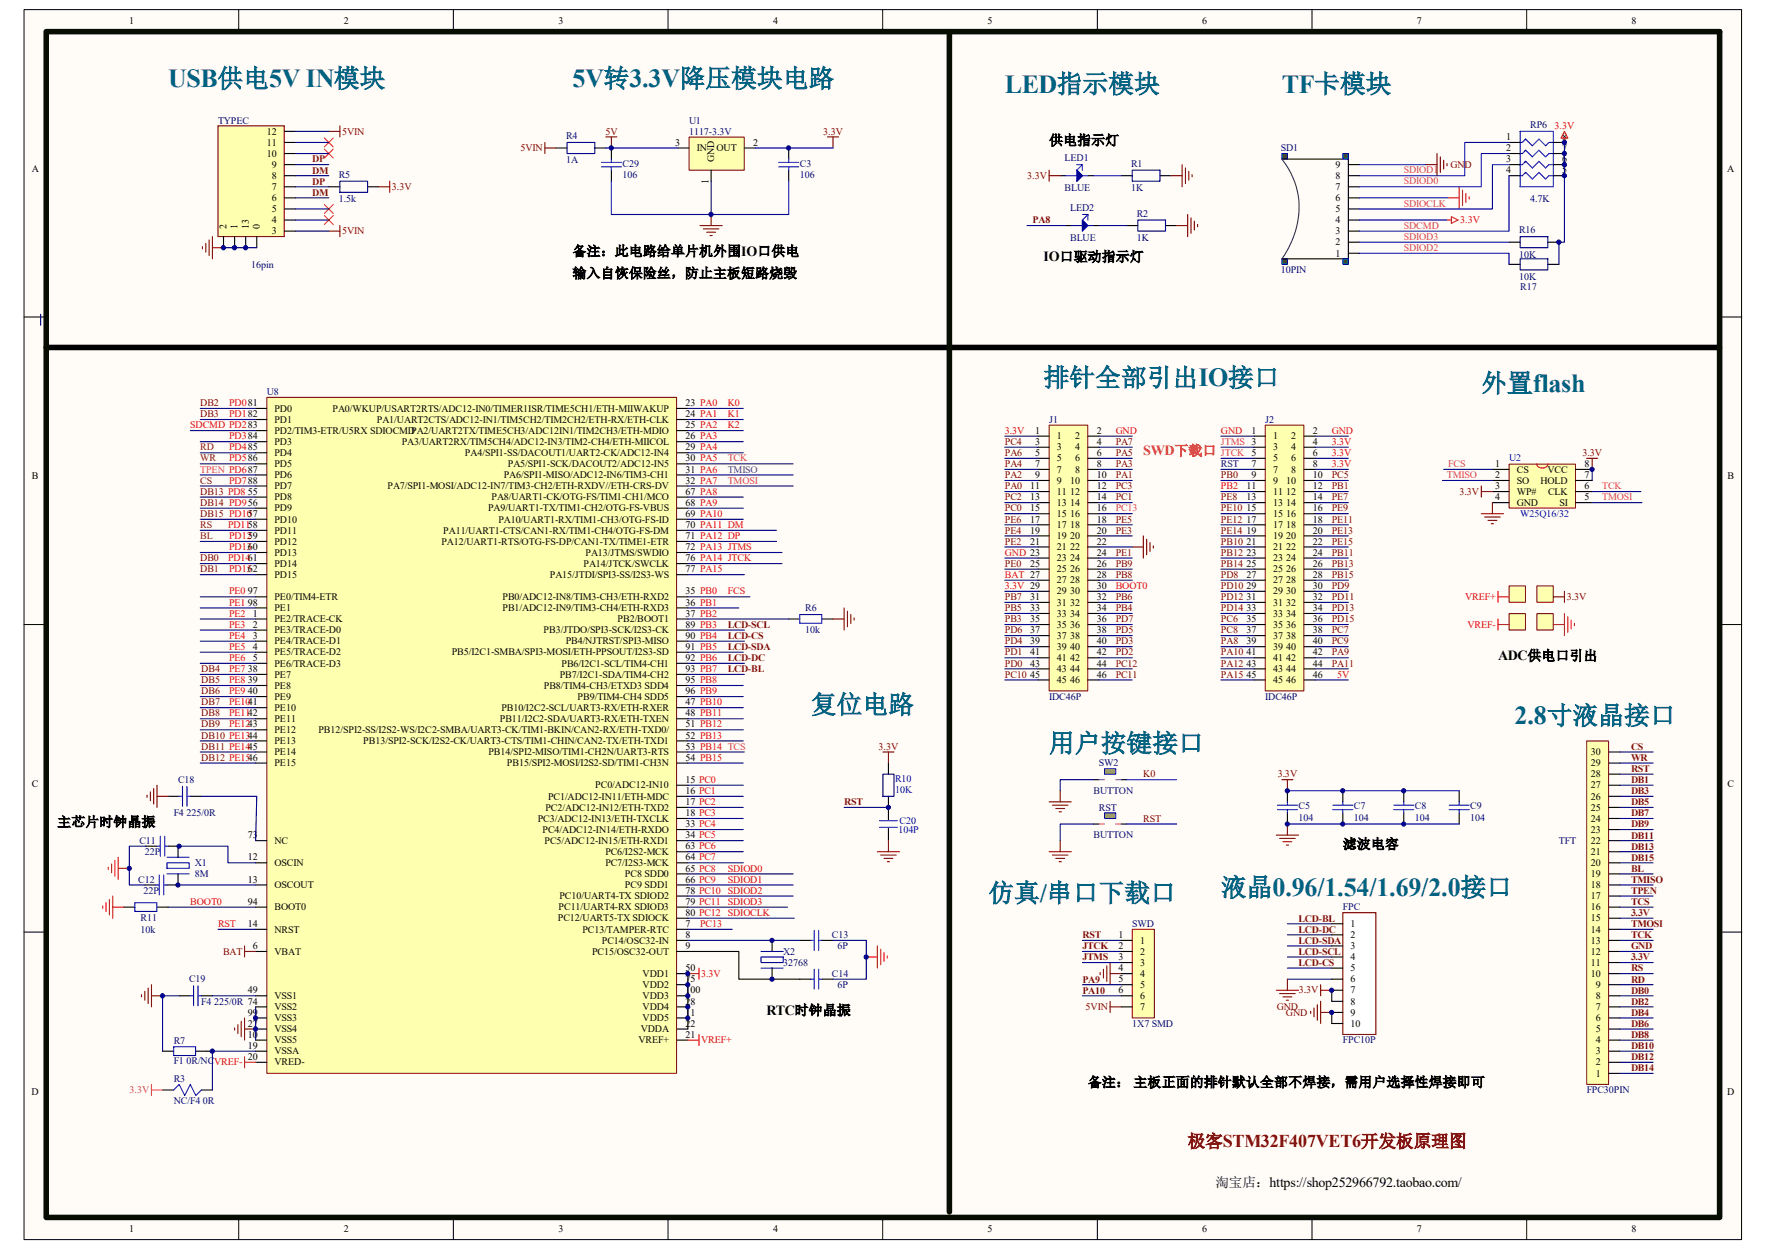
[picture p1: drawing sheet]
<svg xmlns="http://www.w3.org/2000/svg" width="420mm" height="297mm" viewBox="0 0 420 297" stroke-linecap="round" stroke-linejoin="round" font-family="sans-serif">
<defs><g id="words">
<g font-size="6.2" fill="#006281">
<text x="40" y="20.7">USB供电5V IN模块</text>
<text x="136.2" y="20.7">5V转3.3V降压模块电路</text>
<text x="239" y="22">LED指示模块</text>
<text x="304.8" y="22">TF卡模块</text>
<text x="360.2" y="172.2">2.8寸液晶接口</text>
</g>
<g font-size="6.1" fill="#006281">
<text x="248.2" y="91.9">排针全部引出IO接口</text>
<text x="352.3" y="93.2">外置flash</text>
<text x="192.8" y="169.6">复位电路</text>
<text x="249.5" y="178.8">用户按键接口</text>
<text x="235" y="214.4">仿真/串口下载口</text>
<text x="290.4" y="213.1">液晶0.96/1.54/1.69/2.0接口</text>
</g>
<text font-size="4.2" fill="#800000" x="282.4" y="272.8">极客STM32F407VET6开发板原理图</text>
<g font-size="3.3">
<text x="249.5" y="34.5">供电指示灯</text>
<text x="136.2" y="60.8">备注：此电路给单片机外围IO口供电</text>
<text x="248.2" y="62.1">IO口驱动指示灯</text>
<text x="136.2" y="66.1">输入自恢保险丝，防止主板短路烧毁</text>
<text x="356.3" y="157">ADC供电口引出</text>
<text x="13.6" y="196.6">主芯片时钟晶振</text>
<text x="319.4" y="201.8">滤波电容</text>
<text x="182.3" y="241.3">RTC时钟晶振</text>
<text x="258.7" y="258.4">备注： 主板正面的排针默认全部不焊接，需用户选择性焊接即可</text>
</g>
<text font-size="3.3" fill="#de4f16" x="271.9" y="108.2">SWD下载口</text>
<text font-size="3.2" x="289.1" y="282.2">淘宝店：https://shop252966792.taobao.com/</text>
<g font-size="2.4">
<text x="30.7" y="5.6">1</text>
<text x="81.7" y="5.6">2</text>
<text x="132.8" y="5.6">3</text>
<text x="183.9" y="5.6">4</text>
<text x="234.9" y="5.6">5</text>
<text x="285.9" y="5.6">6</text>
<text x="337" y="5.6">7</text>
<text x="388" y="5.6">8</text>
<text x="63.5" y="34.6">11</text>
<text x="63.5" y="32">12</text>
<text x="160.6" y="34.6">3</text>
<text x="165.7" y="35.9">IN</text>
<text x="170.4" y="35.9">OUT</text>
<text x="179.2" y="34.6">2</text>
<text x="358.2" y="33.3">1</text>
<text x="358.2" y="35.9">2</text>
<text x="371.6" y="33.3">8</text>
<text x="371.6" y="35.9">7</text>
<text x="7.5" y="40.9">A</text>
<text x="63.5" y="37.3">10</text>
<text x="64.6" y="39.9">9</text>
<text x="169.8" y="38.6" transform="rotate(-90 169.8 38.6)">GND</text>
<text x="317.6" y="39.9">9</text>
<text x="358.2" y="38.6">3</text>
<text x="358.2" y="41.2">4</text>
<text x="371.6" y="38.6">6</text>
<text x="371.6" y="41.2">5</text>
<text x="410.8" y="40.9">A</text>
<text x="64.6" y="47.8">6</text>
<text x="64.6" y="45.2">7</text>
<text x="64.6" y="42.5">8</text>
<text x="168.5" y="43.8" transform="rotate(-90 168.5 43.8)">1</text>
<text x="317.6" y="47.8">6</text>
<text x="317.6" y="45.2">7</text>
<text x="317.6" y="42.5">8</text>
<text x="64.6" y="53.1">4</text>
<text x="64.6" y="50.5">5</text>
<text x="317.6" y="53.1">4</text>
<text x="317.6" y="50.5">5</text>
<text x="53.9" y="54.4" transform="rotate(-90 53.9 54.4)">2</text>
<text x="56.5" y="54.4" transform="rotate(-90 56.5 54.4)">1</text>
<text x="59.2" y="54.4" transform="rotate(-90 59.2 54.4)">13</text>
<text x="61.8" y="54.4" transform="rotate(-90 61.8 54.4)">0</text>
<text x="64.6" y="55.7">3</text>
<text x="317.6" y="58.3">2</text>
<text x="317.6" y="55.7">3</text>
<text x="317.6" y="61">1</text>
<text x="65.3" y="97.9">PD0</text>
<text x="65.3" y="100.5">PD1</text>
<text x="79.1" y="97.9">PA0/WKUP/USART2RTS/ADC12-IN0/TIMER1ISR/TIME5CH1/ETH-MIIWAKUP</text>
<text x="89.6" y="100.5">PA1/UART2CTS/ADC12-IN1/TIM5CH2/TIM2CH2/ETH-RX/ETH-CLK</text>
<text x="163.1" y="96.6">23 PA0</text>
<text x="163.1" y="99.2">24 PA1</text>
<text x="163.1" y="101.8">25 PA2</text>
<text x="65.3" y="103.2">PD2/TIM3-ETR/U5RX SDIOCMDPA2/UART2TX/TIME5CH3/ADC12IN1/TIM2CH3/ETH-MDIO</text>
<text x="65.3" y="105.8">PD3</text>
<text x="95.5" y="105.8">PA3/UART2RX/TIM5CH4/ADC12-IN3/TIM2-CH4/ETH-MIICOL</text>
<text x="163.1" y="104.5">26 PA3</text>
<text x="163.1" y="107.1">29 PA4</text>
<text x="246.2" y="103.2">1</text>
<text x="246.2" y="105.8">3</text>
<text x="251.4" y="104.5">1</text>
<text x="251.4" y="107.1">3</text>
<text x="255.7" y="104.5">2</text>
<text x="255.7" y="107.1">4</text>
<text x="260.9" y="103.2">2</text>
<text x="260.9" y="105.8">4</text>
<text x="297.6" y="103.2">1</text>
<text x="302.8" y="104.5">1</text>
<text x="302.8" y="107.1">3</text>
<text x="307.1" y="104.5">2</text>
<text x="307.1" y="107.1">4</text>
<text x="312.3" y="103.2">2</text>
<text x="312.3" y="105.8">4</text>
<text x="65.3" y="108.4">PD4</text>
<text x="65.3" y="111">PD5</text>
<text x="65.3" y="113.7">PD6</text>
<text x="110.6" y="108.4">PA4/SPI1-SS/DACOUT1/UART2-CK/ADC12-IN4</text>
<text x="119.8" y="113.7">PA6/SPI1-MISO/ADC12-IN6/TIM3-CH1</text>
<text x="120.8" y="111">PA5/SPI1-SCK/DACOUT2/ADC12-IN5</text>
<text x="163.1" y="109.7">30 PA5</text>
<text x="163.1" y="112.4">31 PA6</text>
<text x="246.2" y="108.4">5</text>
<text x="246.2" y="111">7</text>
<text x="246.2" y="113.7">9</text>
<text x="251.4" y="109.7">5</text>
<text x="251.4" y="112.4">7</text>
<text x="255.7" y="109.7">6</text>
<text x="255.7" y="112.4">8</text>
<text x="260.9" y="108.4">6</text>
<text x="260.9" y="111">8</text>
<text x="260.9" y="113.7">10</text>
<text x="297.6" y="111">7</text>
<text x="297.6" y="113.7">9</text>
<text x="302.8" y="109.7">5</text>
<text x="302.8" y="112.4">7</text>
<text x="307.1" y="109.7">6</text>
<text x="307.1" y="112.4">8</text>
<text x="312.3" y="108.4">6</text>
<text x="312.3" y="111">8</text>
<text x="312.3" y="113.7">10</text>
<text x="355.6" y="111">1</text>
<text x="355.6" y="113.7">2</text>
<text x="360.7" y="112.4">CS</text>
<text x="368" y="112.4">VCC</text>
<text x="376.8" y="113.7">7</text>
<text x="376.8" y="111">8</text>
<text x="7.6" y="114">B</text>
<text x="59" y="117.6">55</text>
<text x="65.3" y="116.3">PD7</text>
<text x="65.3" y="119">PD8</text>
<text x="92.2" y="116.3">PA7/SPI1-MOSI/ADC12-IN7/TIM3-CH2/ETH-RXDV//ETH-CRS-DV</text>
<text x="116.9" y="119">PA8/UART1-CK/OTG-FS/TIM1-CH1/MCO</text>
<text x="163.1" y="115">32 PA7</text>
<text x="163.1" y="117.6">67 PA8</text>
<text x="245" y="116.3">11</text>
<text x="245" y="119">13</text>
<text x="251.4" y="115">9</text>
<text x="251.4" y="117.6">11</text>
<text x="254.5" y="115">10</text>
<text x="254.5" y="117.6">12</text>
<text x="260.9" y="116.3">12</text>
<text x="260.9" y="119">14</text>
<text x="296.4" y="116.3">11</text>
<text x="296.4" y="119">13</text>
<text x="302.8" y="115">9</text>
<text x="302.8" y="117.6">11</text>
<text x="305.9" y="115">10</text>
<text x="305.9" y="117.6">12</text>
<text x="312.3" y="116.3">12</text>
<text x="312.3" y="119">14</text>
<text x="355.6" y="116.3">3</text>
<text x="355.6" y="119">4</text>
<text x="360.7" y="115">SO</text>
<text x="360.7" y="117.6">WP#</text>
<text x="366.4" y="115">HOLD</text>
<text x="368.2" y="117.6">CLK</text>
<text x="376.8" y="119">5</text>
<text x="376.8" y="116.3">6</text>
<text x="410.8" y="114">B</text>
<text x="65.3" y="121.6">PD9</text>
<text x="65.3" y="124.2">PD10</text>
<text x="116.1" y="121.6">PA9/UART1-TX/TIM1-CH2/OTG-FS-VBUS</text>
<text x="118.5" y="124.2">PA10/UART1-RX/TIM1-CH3/OTG-FS-ID</text>
<text x="163.1" y="120.3">68 PA9</text>
<text x="163.1" y="122.9">69 PA10</text>
<text x="163.1" y="125.6">70 PA11 DM</text>
<text x="245" y="121.6">15</text>
<text x="245" y="124.2">17</text>
<text x="251.4" y="120.3">13</text>
<text x="251.4" y="122.9">15</text>
<text x="251.4" y="125.6">17</text>
<text x="254.5" y="120.3">14</text>
<text x="254.5" y="122.9">16</text>
<text x="254.5" y="125.6">18</text>
<text x="260.9" y="121.6">16</text>
<text x="260.9" y="124.2">18</text>
<text x="296.4" y="121.6">15</text>
<text x="296.4" y="124.2">17</text>
<text x="302.8" y="120.3">13</text>
<text x="302.8" y="122.9">15</text>
<text x="302.8" y="125.6">17</text>
<text x="305.9" y="120.3">14</text>
<text x="305.9" y="122.9">16</text>
<text x="305.9" y="125.6">18</text>
<text x="312.3" y="121.6">16</text>
<text x="312.3" y="124.2">18</text>
<text x="360.7" y="120.3">GND</text>
<text x="370.9" y="120.3">SI</text>
<text x="65.3" y="126.9">PD11</text>
<text x="65.3" y="129.5">PD12</text>
<text x="105" y="129.5">PA12/UART1-RTS/OTG-FS-DP/CAN1-TX/TIME1-ETR</text>
<text x="105.4" y="126.9">PA11/UART1-CTS/CAN1-RX/TIM1-CH4/OTG-FS-DM</text>
<text x="163.1" y="128.2">71 PA12 DP</text>
<text x="163.1" y="130.8">72 PA13 JTMS</text>
<text x="245" y="126.9">19</text>
<text x="245" y="129.5">21</text>
<text x="251.4" y="128.2">19</text>
<text x="251.4" y="130.8">21</text>
<text x="254.5" y="128.2">20</text>
<text x="254.5" y="130.8">22</text>
<text x="260.9" y="126.9">20</text>
<text x="260.9" y="129.5">22</text>
<text x="296.4" y="126.9">19</text>
<text x="296.4" y="129.5">21</text>
<text x="302.8" y="128.2">19</text>
<text x="302.8" y="130.8">21</text>
<text x="305.9" y="128.2">20</text>
<text x="305.9" y="130.8">22</text>
<text x="312.3" y="126.9">20</text>
<text x="312.3" y="129.5">22</text>
<text x="65.3" y="132.1">PD13</text>
<text x="65.3" y="134.8">PD14</text>
<text x="65.3" y="137.4">PD15</text>
<text x="130.8" y="137.4">PA15/JTDI/SPI3-SS/I2S3-WS</text>
<text x="138.8" y="134.8">PA14/JTCK/SWCLK</text>
<text x="139.3" y="132.1">PA13/JTMS/SWDIO</text>
<text x="163.1" y="133.5">76 PA14 JTCK</text>
<text x="163.1" y="136.1">77 PA15</text>
<text x="245" y="134.8">25</text>
<text x="251.4" y="133.5">23</text>
<text x="251.4" y="136.1">25</text>
<text x="254.5" y="133.5">24</text>
<text x="254.5" y="136.1">26</text>
<text x="260.9" y="132.1">24</text>
<text x="260.9" y="134.8">26</text>
<text x="260.9" y="137.4">28</text>
<text x="296.4" y="132.1">23</text>
<text x="296.4" y="134.8">25</text>
<text x="296.4" y="137.4">27</text>
<text x="302.8" y="133.5">23</text>
<text x="302.8" y="136.1">25</text>
<text x="305.9" y="133.5">24</text>
<text x="305.9" y="136.1">26</text>
<text x="312.3" y="132.1">24</text>
<text x="312.3" y="134.8">26</text>
<text x="312.3" y="137.4">28</text>
<text x="59" y="141.4">97</text>
<text x="65.3" y="142.7">PE0/TIM4-ETR</text>
<text x="119.5" y="142.7">PB0/ADC12-IN8/TIM3-CH3/ETH-RXD2</text>
<text x="163.1" y="141.4">35 PB0</text>
<text x="245" y="142.7">31</text>
<text x="251.4" y="138.7">27</text>
<text x="251.4" y="141.4">29</text>
<text x="254.5" y="138.7">28</text>
<text x="254.5" y="141.4">30</text>
<text x="260.9" y="140">30</text>
<text x="260.9" y="142.7">32</text>
<text x="296.4" y="140">29</text>
<text x="296.4" y="142.7">31</text>
<text x="302.8" y="138.7">27</text>
<text x="302.8" y="141.4">29</text>
<text x="305.9" y="138.7">28</text>
<text x="305.9" y="141.4">30</text>
<text x="312.3" y="140">30</text>
<text x="312.3" y="142.7">32</text>
<text x="59" y="144">98</text>
<text x="60.2" y="146.6">1</text>
<text x="60.2" y="149.3">2</text>
<text x="65.3" y="145.3">PE1</text>
<text x="65.3" y="148">PE2/TRACE-CK</text>
<text x="119.5" y="145.3">PB1/ADC12-IN9/TIM3-CH4/ETH-RXD3</text>
<text x="146.9" y="148">PB2/BOOT1</text>
<text x="163.1" y="144">36 PB1</text>
<text x="163.1" y="146.6">37 PB2</text>
<text x="163.1" y="149.3">89 PB3</text>
<text x="245" y="145.3">33</text>
<text x="245" y="148">35</text>
<text x="251.4" y="144">31</text>
<text x="251.4" y="146.6">33</text>
<text x="251.4" y="149.3">35</text>
<text x="254.5" y="144">32</text>
<text x="254.5" y="146.6">34</text>
<text x="254.5" y="149.3">36</text>
<text x="260.9" y="145.3">34</text>
<text x="260.9" y="148">36</text>
<text x="296.4" y="145.3">33</text>
<text x="296.4" y="148">35</text>
<text x="302.8" y="144">31</text>
<text x="302.8" y="146.6">33</text>
<text x="302.8" y="149.3">35</text>
<text x="305.9" y="144">32</text>
<text x="305.9" y="146.6">34</text>
<text x="305.9" y="149.3">36</text>
<text x="312.3" y="145.3">34</text>
<text x="312.3" y="148">36</text>
<text x="60.2" y="151.9">3</text>
<text x="60.2" y="154.6">4</text>
<text x="65.3" y="150.6">PE3/TRACE-D0</text>
<text x="65.3" y="153.2">PE4/TRACE-D1</text>
<text x="65.3" y="155.9">PE5/TRACE-D2</text>
<text x="107.4" y="155.9">PB5/I2C1-SMBA/SPI3-MOSI/ETH-PPSOUT/I2S3-SD</text>
<text x="129.3" y="150.6">PB3/JTDO/SPI3-SCK/I2S3-CK</text>
<text x="134.5" y="153.2">PB4/NJTRST/SPI3-MISO</text>
<text x="163.1" y="151.9">90 PB4</text>
<text x="163.1" y="154.6">91 PB5</text>
<text x="245" y="150.6">37</text>
<text x="245" y="153.2">39</text>
<text x="245" y="155.9">41</text>
<text x="251.4" y="151.9">37</text>
<text x="251.4" y="154.6">39</text>
<text x="254.5" y="151.9">38</text>
<text x="254.5" y="154.6">40</text>
<text x="260.9" y="150.6">38</text>
<text x="260.9" y="153.2">40</text>
<text x="260.9" y="155.9">42</text>
<text x="296.4" y="150.6">37</text>
<text x="296.4" y="153.2">39</text>
<text x="296.4" y="155.9">41</text>
<text x="302.8" y="151.9">37</text>
<text x="302.8" y="154.6">39</text>
<text x="305.9" y="151.9">38</text>
<text x="305.9" y="154.6">40</text>
<text x="312.3" y="150.6">38</text>
<text x="312.3" y="153.2">40</text>
<text x="312.3" y="155.9">42</text>
<text x="59" y="159.8">38</text>
<text x="60.2" y="157.2">5</text>
<text x="65.3" y="158.5">PE6/TRACE-D3</text>
<text x="65.3" y="161.1">PE7</text>
<text x="133.1" y="161.1">PB7/I2C1-SDA/TIM4-CH2</text>
<text x="133.6" y="158.5">PB6/I2C1-SCL/TIM4-CH1</text>
<text x="163.1" y="157.2">92 PB6</text>
<text x="163.1" y="159.8">93 PB7</text>
<text x="245" y="158.5">43</text>
<text x="245" y="161.1">45</text>
<text x="251.4" y="157.2">41</text>
<text x="251.4" y="159.8">43</text>
<text x="254.5" y="157.2">42</text>
<text x="254.5" y="159.8">44</text>
<text x="260.9" y="158.5">44</text>
<text x="260.9" y="161.1">46</text>
<text x="296.4" y="158.5">43</text>
<text x="296.4" y="161.1">45</text>
<text x="302.8" y="157.2">41</text>
<text x="302.8" y="159.8">43</text>
<text x="305.9" y="157.2">42</text>
<text x="305.9" y="159.8">44</text>
<text x="312.3" y="158.5">44</text>
<text x="312.3" y="161.1">46</text>
<text x="59" y="162.4">39</text>
<text x="59" y="165.1">40</text>
<text x="65.3" y="163.7">PE8</text>
<text x="65.3" y="166.4">PE9</text>
<text x="129.4" y="163.7">PB8/TIM4-CH3/ETXD3 SDD4</text>
<text x="137.4" y="166.4">PB9/TIM4-CH4 SDD5</text>
<text x="163.1" y="162.4">95 PB8</text>
<text x="163.1" y="165.1">96 PB9</text>
<text x="163.1" y="167.7">47 PB10</text>
<text x="251.4" y="162.4">45</text>
<text x="254.5" y="162.4">46</text>
<text x="302.8" y="162.4">45</text>
<text x="305.9" y="162.4">46</text>
<text x="65.3" y="169">PE10</text>
<text x="65.3" y="171.7">PE11</text>
<text x="118.9" y="171.7">PB11/I2C2-SDA/UART3-RX/ETH-TXEN</text>
<text x="119.3" y="169">PB10/I2C2-SCL/UART3-RX/ETH-RXER</text>
<text x="163.1" y="170.3">48 PB11</text>
<text x="163.1" y="173">51 PB12</text>
<text x="65.3" y="174.3">PE12</text>
<text x="65.3" y="177">PE13</text>
<text x="65.3" y="179.6">PE14</text>
<text x="75.7" y="174.3">PB12/SPI2-SS/I2S2-WS/I2C2-SMBA/UART3-CK/TIM1-BKIN/CAN2-RX/ETH-TXD0/</text>
<text x="86.4" y="177">PB13/SPI2-SCK/I2S2-CK/UART3-CTS/TIM1-CHIN/CAN2-TX/ETH-TXD1</text>
<text x="116.2" y="179.6">PB14/SPI2-MISO/TIM1-CH2N/UART3-RTS</text>
<text x="163.1" y="175.6">52 PB13</text>
<text x="163.1" y="178.3">53 PB14 TCS</text>
<text x="378.4" y="179.6">30</text>
<text x="65.3" y="182.2">PE15</text>
<text x="120.6" y="182.2">PB15/SPI2-MOSI/I2S2-SD/TIM1-CH3N</text>
<text x="163.1" y="180.9">54 PB15</text>
<text x="378.4" y="184.8">28</text>
<text x="378.4" y="182.2">29</text>
<text x="7.6" y="187.2">C</text>
<text x="130.3" y="190.1">PC1/ADC12-IN11/ETH-MDC</text>
<text x="141.6" y="187.5">PC0/ADC12-IN10</text>
<text x="163.1" y="186.2">15 PC0</text>
<text x="163.1" y="188.8">16 PC1</text>
<text x="163.1" y="191.4">17 PC2</text>
<text x="378.4" y="190.1">26</text>
<text x="378.4" y="187.5">27</text>
<text x="410.8" y="187.2">C</text>
<text x="127.9" y="195.4">PC3/ADC12-IN13/ETH-TXCLK</text>
<text x="129.7" y="192.7">PC2/ADC12-IN12/ETH-TXD2</text>
<text x="163.1" y="194.1">18 PC3</text>
<text x="163.1" y="196.7">33 PC4</text>
<text x="378.4" y="195.4">24</text>
<text x="378.4" y="192.7">25</text>
<text x="59" y="199.3">73</text>
<text x="65.3" y="200.7">NC</text>
<text x="129" y="198">PC4/ADC12-IN14/ETH-RXDO</text>
<text x="129.5" y="200.7">PC5/ADC12-IN15/ETH-RXD1</text>
<text x="144" y="203.3">PC6/I2S2-MCK</text>
<text x="163.1" y="199.3">34 PC5</text>
<text x="163.1" y="202">63 PC6</text>
<text x="378.4" y="203.3">21</text>
<text x="378.4" y="200.7">22</text>
<text x="378.4" y="198">23</text>
<text x="59" y="209.9">13</text>
<text x="59" y="204.6">12</text>
<text x="65.3" y="205.9">OSCIN</text>
<text x="144" y="205.9">PC7/I2S3-MCK</text>
<text x="148.6" y="208.6">PC8 SDD0</text>
<text x="163.1" y="204.6">64 PC7</text>
<text x="163.1" y="207.3">65 PC8</text>
<text x="163.1" y="209.9">66 PC9</text>
<text x="378.4" y="208.6">19</text>
<text x="378.4" y="205.9">20</text>
<text x="59" y="215.1">94</text>
<text x="65.3" y="211.2">OSCOUT</text>
<text x="133.1" y="213.8">PC10/UART4-TX SDIOD2</text>
<text x="148.6" y="211.2">PC9 SDD1</text>
<text x="163.1" y="212.5">78 PC10 SDIOD2</text>
<text x="163.1" y="215.1">79 PC11 SDIOD3</text>
<text x="378.4" y="213.8">17</text>
<text x="378.4" y="211.2">18</text>
<text x="59" y="220.4">14</text>
<text x="65.3" y="221.7">NRST</text>
<text x="65.3" y="216.5">BOOT0</text>
<text x="132.6" y="219.1">PC12/UART5-TX SDIOCK</text>
<text x="132.8" y="216.5">PC11/UART4-RX SDIOD3</text>
<text x="138.5" y="221.7">PC13/TAMPER-RTC</text>
<text x="163.1" y="217.8">80 PC12 SDIOCLK</text>
<text x="163.1" y="220.4">7</text>
<text x="321.2" y="220.4">1</text>
<text x="378.4" y="221.7">14</text>
<text x="378.4" y="219.1">15</text>
<text x="378.4" y="216.5">16</text>
<text x="60.2" y="225.7">6</text>
<text x="65.3" y="227">VBAT</text>
<text x="140.8" y="227">PC15/OSC32-OUT</text>
<text x="143.1" y="224.4">PC14/OSC32-IN</text>
<text x="163.1" y="223.1">8</text>
<text x="163.1" y="225.7">9</text>
<text x="266" y="223.1">1</text>
<text x="266" y="225.7">2</text>
<text x="271.1" y="224.4">1</text>
<text x="271.1" y="227">2</text>
<text x="321.2" y="223.1">2</text>
<text x="321.2" y="225.7">3</text>
<text x="378.4" y="227">12</text>
<text x="378.4" y="224.4">13</text>
<text x="152.8" y="232.3">VDD1</text>
<text x="163.1" y="231">50</text>
<text x="163.1" y="233.6">7</text>
<text x="164.3" y="233.6">5</text>
<text x="266" y="228.3">3</text>
<text x="266" y="231">4</text>
<text x="266" y="233.6">5</text>
<text x="271.1" y="229.7">3</text>
<text x="271.1" y="232.3">4</text>
<text x="321.2" y="228.3">4</text>
<text x="321.2" y="231">5</text>
<text x="321.2" y="233.6">6</text>
<text x="378.4" y="232.3">10</text>
<text x="378.4" y="229.7">11</text>
<text x="59" y="236.2">49</text>
<text x="65.3" y="237.5">VSS1</text>
<text x="152.8" y="234.9">VDD2</text>
<text x="152.8" y="237.5">VDD3</text>
<text x="163.1" y="236.2">1</text>
<text x="163.1" y="238.9">2</text>
<text x="164.3" y="236.2">00</text>
<text x="164.3" y="238.9">8</text>
<text x="266" y="236.2">6</text>
<text x="271.1" y="234.9">5</text>
<text x="271.1" y="237.5">6</text>
<text x="321.2" y="236.2">7</text>
<text x="321.2" y="238.9">8</text>
<text x="379.6" y="237.5">8</text>
<text x="379.6" y="234.9">9</text>
<text x="59" y="244.1">27</text>
<text x="59" y="241.5">99</text>
<text x="65.3" y="245.4">VSS4</text>
<text x="65.3" y="242.8">VSS3</text>
<text x="65.3" y="240.2">VSS2</text>
<text x="152.4" y="245.4">VDDA</text>
<text x="152.8" y="240.2">VDD4</text>
<text x="152.8" y="242.8">VDD5</text>
<text x="163.1" y="241.5">1</text>
<text x="163.1" y="244.1">2</text>
<text x="164.3" y="241.5">1</text>
<text x="164.3" y="244.1">2</text>
<text x="271.1" y="240.2">7</text>
<text x="321.2" y="241.5">9</text>
<text x="321.2" y="244.1">10</text>
<text x="379.6" y="245.4">5</text>
<text x="379.6" y="242.8">6</text>
<text x="379.6" y="240.2">7</text>
<text x="59" y="249.4">19</text>
<text x="59" y="246.8">10</text>
<text x="65.3" y="250.7">VSSA</text>
<text x="65.3" y="248.1">VSS5</text>
<text x="151.8" y="248.1">VREF+</text>
<text x="163.1" y="246.8">21</text>
<text x="379.6" y="250.7">3</text>
<text x="379.6" y="248.1">4</text>
<text x="59" y="252.1">20</text>
<text x="65.3" y="253.4">VRED-</text>
<text x="379.6" y="256">1</text>
<text x="379.6" y="253.4">2</text>
<text x="7.5" y="260.3">D</text>
<text x="410.8" y="260.3">D</text>
<text x="30.7" y="292.9">1</text>
<text x="81.7" y="292.9">2</text>
<text x="132.8" y="292.9">3</text>
<text x="183.9" y="292.9">4</text>
<text x="234.9" y="292.9">5</text>
<text x="285.9" y="292.9">6</text>
<text x="337" y="292.9">7</text>
<text x="388" y="292.9">8</text>
</g>
<g font-size="2.4" fill="#000080">
<text x="51.9" y="29.4">TYPEC</text>
<text x="163.9" y="29.4">U1</text>
<text x="134.6" y="33.1">R4</text>
<text x="163.9" y="32">1117-3.3V</text>
<text x="304.6" y="35.9">SD1</text>
<text x="363.9" y="30.4">RP6</text>
<text x="134.6" y="38.9">1A</text>
<text x="148" y="39.6">C29</text>
<text x="190.2" y="39.6">C3</text>
<text x="253.2" y="38.3">LED1</text>
<text x="269" y="39.6">R1</text>
<text x="80.6" y="42.3">R5</text>
<text x="148" y="42.3">106</text>
<text x="190.2" y="42.3">106</text>
<text x="253.2" y="45.4">BLUE</text>
<text x="269" y="45.4">1K</text>
<text x="80.6" y="48.1">1.5k</text>
<text x="254.5" y="50.2">LED2</text>
<text x="270.3" y="51.5">R2</text>
<text x="363.9" y="48.1">4.7K</text>
<text x="254.5" y="57.3">BLUE</text>
<text x="270.3" y="57.3">1K</text>
<text x="361.3" y="55.5">R16</text>
<text x="59.7" y="63.6">16pin</text>
<text x="304.6" y="64.9">10PIN</text>
<text x="361.3" y="61.3">10K</text>
<text x="361.3" y="66.5">10K</text>
<text x="361.5" y="68.9">R17</text>
<text x="63.5" y="93.9">U8</text>
<text x="249.5" y="100.5">J1</text>
<text x="300.9" y="100.5">J2</text>
<text x="191.5" y="145.3">R6</text>
<text x="191.5" y="150.6">10k</text>
<text x="249.5" y="166.4">IDC46P</text>
<text x="300.9" y="166.4">IDC46P</text>
<text x="261.4" y="182.2">SW2</text>
<text x="42.3" y="186.2">C18</text>
<text x="260.1" y="188.8">BUTTON</text>
<text x="41.3" y="194.1">F4</text>
<text x="44.4" y="194.1">225/0R</text>
<text x="261.4" y="192.7">RST</text>
<text x="308.8" y="192.5">C5</text>
<text x="308.8" y="195.1">104</text>
<text x="322" y="192.5">C7</text>
<text x="322" y="195.1">104</text>
<text x="336.5" y="192.5">C8</text>
<text x="336.5" y="195.1">104</text>
<text x="349.7" y="192.5">C9</text>
<text x="349.7" y="195.1">104</text>
<text x="33.1" y="200.7">C11</text>
<text x="34.5" y="203.3">22P</text>
<text x="260.1" y="199.3">BUTTON</text>
<text x="370.8" y="200.7">TFT</text>
<text x="32.9" y="209.9">C12</text>
<text x="46.3" y="205.9">X1</text>
<text x="46.3" y="208.6">8M</text>
<text x="34.2" y="212.5">22P</text>
<text x="33.4" y="221.7">10k</text>
<text x="33.4" y="219.1">R11</text>
<text x="269.3" y="220.4">SWD</text>
<text x="319.4" y="216.5">FPC</text>
<text x="186.3" y="227">X2</text>
<text x="197.9" y="223.1">C13</text>
<text x="199.2" y="225.7">6P</text>
<text x="45" y="233.6">C19</text>
<text x="186.3" y="229.7">32768</text>
<text x="197.9" y="232.3">C14</text>
<text x="47.9" y="238.9">F4</text>
<text x="50.9" y="238.9">225/0R 74</text>
<text x="199.2" y="234.9">6P</text>
<text x="269.3" y="244.1">1X7 SMD</text>
<text x="41.3" y="248.4">R7</text>
<text x="319.4" y="248.1">FPC10P</text>
<text x="41.3" y="257.3">R3</text>
<text x="41.3" y="253.1">F1</text>
<text x="44.4" y="253.1">0R/NC</text>
<text x="41.3" y="262.6">NC/F4</text>
<text x="48.2" y="262.6">0R</text>
<text x="377.4" y="260">FPC30PIN</text>
</g>
<g font-size="2.4" fill="#800000">
<text x="81.4" y="32">5VIN</text>
<text x="123.8" y="35.9">5VIN</text>
<text x="144" y="32">5V</text>
<text x="195.8" y="32">3.3V</text>
<text x="344.9" y="39.9">GND</text>
<text x="93.2" y="45.2">3.3V</text>
<text x="244.3" y="42.5">3.3V</text>
<text x="81.4" y="55.7">5VIN</text>
<text x="47.6" y="99.2">DB3</text>
<text x="47.6" y="96.6">DB2</text>
<text x="239" y="105.8">PC4</text>
<text x="265.3" y="105.8">PA7</text>
<text x="239" y="113.7">PA2</text>
<text x="239" y="108.4">PA6</text>
<text x="239" y="111">PA4</text>
<text x="265.3" y="113.7">PA1</text>
<text x="265.3" y="111">PA3</text>
<text x="265.3" y="108.4">PA5</text>
<text x="290.4" y="113.7">PB0</text>
<text x="316.7" y="113.7">PC5</text>
<text x="376.3" y="108.4">3.3V</text>
<text x="47.6" y="117.6">DB13 PD8</text>
<text x="239" y="119">PC2</text>
<text x="239" y="116.3">PA0</text>
<text x="265.3" y="119">PC1</text>
<text x="265.3" y="116.3">PC3</text>
<text x="290.4" y="119">PE8</text>
<text x="316.7" y="116.3">PB1</text>
<text x="316.7" y="119">PE7</text>
<text x="347.1" y="117.6">3.3V</text>
<text x="47.6" y="120.3">DB14 PD956</text>
<text x="47.6" y="122.9">DB15 PD1057</text>
<text x="239" y="121.6">PC0</text>
<text x="239" y="124.2">PE6</text>
<text x="265.3" y="124.2">PE5</text>
<text x="290.4" y="121.6">PE10</text>
<text x="290.4" y="124.2">PE12</text>
<text x="316.7" y="121.6">PE9</text>
<text x="316.7" y="124.2">PE11</text>
<text x="239" y="129.5">PE2</text>
<text x="239" y="126.9">PE4</text>
<text x="265.3" y="126.9">PE3</text>
<text x="290.4" y="129.5">PB10</text>
<text x="290.4" y="126.9">PE14</text>
<text x="316.7" y="126.9">PE13</text>
<text x="316.7" y="129.5">PE15</text>
<text x="47.6" y="133.5">DB0</text>
<text x="47.6" y="136.1">DB1</text>
<text x="239" y="134.8">PE0</text>
<text x="265.3" y="132.1">PE1</text>
<text x="265.3" y="137.4">PB8</text>
<text x="265.3" y="134.8">PB9</text>
<text x="290.4" y="134.8">PB14</text>
<text x="290.4" y="132.1">PB12</text>
<text x="290.4" y="137.4">PD8</text>
<text x="316.7" y="132.1">PB11</text>
<text x="316.7" y="137.4">PB15</text>
<text x="316.7" y="134.8">PB13</text>
<text x="239" y="142.7">PB7</text>
<text x="265.3" y="142.7">PB6</text>
<text x="290.4" y="140">PD10</text>
<text x="290.4" y="142.7">PD12</text>
<text x="316.7" y="140">PD9</text>
<text x="316.7" y="142.7">PD11</text>
<text x="372.6" y="142.7">3.3V</text>
<text x="239" y="148">PB3</text>
<text x="239" y="145.3">PB5</text>
<text x="265.3" y="145.3">PB4</text>
<text x="265.3" y="148">PD7</text>
<text x="290.4" y="148">PC6</text>
<text x="290.4" y="145.3">PD14</text>
<text x="316.7" y="145.3">PD13</text>
<text x="316.7" y="148">PD15</text>
<text x="239" y="155.9">PD1</text>
<text x="239" y="153.2">PD4</text>
<text x="239" y="150.6">PD6</text>
<text x="265.3" y="155.9">PD2</text>
<text x="265.3" y="153.2">PD3</text>
<text x="265.3" y="150.6">PD5</text>
<text x="290.4" y="153.2">PA8</text>
<text x="290.4" y="155.9">PA10</text>
<text x="290.4" y="150.6">PC8</text>
<text x="316.7" y="155.9">PA9</text>
<text x="316.7" y="150.6">PC7</text>
<text x="316.7" y="153.2">PC9</text>
<text x="47.9" y="159.8">DB4</text>
<text x="239" y="161.1">PC10</text>
<text x="239" y="158.5">PD0</text>
<text x="265.3" y="158.5">PC12</text>
<text x="265.3" y="161.1">PC11</text>
<text x="290.4" y="158.5">PA12</text>
<text x="290.4" y="161.1">PA15</text>
<text x="316.7" y="158.5">PA11</text>
<text x="47.9" y="162.4">DB5</text>
<text x="47.9" y="165.1">DB6</text>
<text x="47.9" y="167.7">DB7</text>
<text x="47.9" y="170.3">DB8</text>
<text x="47.9" y="173">DB9</text>
<text x="47.9" y="175.6">DB10 PE1344</text>
<text x="47.9" y="178.3">DB11 PE1445</text>
<text x="209" y="178.3">3.3V</text>
<text x="47.9" y="180.9">DB12 PE1546</text>
<text x="271.9" y="184.8">K0</text>
<text x="303.9" y="184.8">3.3V</text>
<text x="271.9" y="195.4">RST</text>
<text x="53" y="227">BAT</text>
<text x="308.9" y="236.2">3.3V</text>
<text x="258.2" y="240.2">5VIN</text>
<text x="303.7" y="240.2">GND</text>
<text x="305.8" y="241.5">GND</text>
</g>
<g font-size="2.4" fill="#f00">
<text x="369.7" y="30.7">3.3V</text>
<text x="347.3" y="53.1">3.3V</text>
<text x="45.3" y="101.8">SDCMD PD283</text>
<text x="54.5" y="99.2">PD182</text>
<text x="54.5" y="96.6">PD081</text>
<text x="173.1" y="96.6">K0</text>
<text x="173.1" y="99.2">K1</text>
<text x="173.1" y="101.8">K2</text>
<text x="54.5" y="104.5">PD384</text>
<text x="54.5" y="107.1">PD485</text>
<text x="239" y="103.2">3.3V</text>
<text x="265.3" y="103.2">GND</text>
<text x="290.4" y="103.2">GND</text>
<text x="316.7" y="105.8">3.3V</text>
<text x="316.7" y="103.2">GND</text>
<text x="54.5" y="109.7">PD586</text>
<text x="316.7" y="108.4">3.3V</text>
<text x="316.7" y="111">3.3V</text>
<text x="54.5" y="115">PD788</text>
<text x="290.4" y="116.3">PB2</text>
<text x="54.2" y="125.6">PD1158</text>
<text x="54.5" y="128.2">PD1259</text>
<text x="54.5" y="130.8">PD1360</text>
<text x="54.2" y="133.5">PD1461</text>
<text x="54.5" y="136.1">PD1562</text>
<text x="239" y="132.1">GND 23</text>
<text x="239" y="137.4">BAT 27</text>
<text x="54.5" y="141.4">PE0</text>
<text x="173.1" y="141.4">FCS</text>
<text x="239" y="140">3.3V 29</text>
<text x="265.3" y="140">BOOT0</text>
<text x="348.4" y="142.7">VREF+</text>
<text x="54.5" y="144">PE1</text>
<text x="54.5" y="146.6">PE2</text>
<text x="54.5" y="149.3">PE3</text>
<text x="349" y="149.3">VREF-</text>
<text x="54.5" y="151.9">PE4</text>
<text x="54.5" y="154.6">PE5</text>
<text x="54.5" y="157.2">PE6</text>
<text x="54.5" y="159.8">PE7</text>
<text x="318.1" y="161.1">5V</text>
<text x="54.5" y="162.4">PE8</text>
<text x="54.5" y="165.1">PE9</text>
<text x="54.5" y="167.7">PE1041</text>
<text x="54.5" y="170.3">PE1142</text>
<text x="54.5" y="173">PE1243</text>
<text x="173.1" y="207.3">SDIOD0</text>
<text x="173.1" y="209.9">SDIOD1</text>
<text x="45.3" y="215.1">BOOT0</text>
<text x="51.9" y="220.4">RST</text>
<text x="166.5" y="220.4">PC13</text>
<text x="166.8" y="232.3">3.3V</text>
<text x="166.8" y="248.1">VREF+</text>
<text x="50.9" y="253.4">VREF-</text>
</g>
<g font-size="2.4" fill="#781915">
<text x="74.3" y="41.3">DM</text>
<text x="74.3" y="38.6">DP</text>
<text x="74.3" y="43.9">DP</text>
<text x="74.3" y="46.5">DM</text>
<text x="245.6" y="53.1">PA8</text>
<text x="47.6" y="107.1">RD</text>
<text x="47.6" y="109.7">WR</text>
<text x="47.6" y="115">CS</text>
<text x="47.6" y="125.6">RS</text>
<text x="47.6" y="128.2">BL</text>
<text x="173.1" y="149.3">LCD-SCL</text>
<text x="173.1" y="154.6">LCD-SDA</text>
<text x="173.1" y="151.9">LCD-CS</text>
<text x="173.1" y="157.2">LCD-DC</text>
<text x="173.1" y="159.9">LCD-BL</text>
<text x="387.9" y="178.3">CS</text>
<text x="387.9" y="183.6">RST</text>
<text x="387.9" y="180.9">WR</text>
<text x="200.7" y="191.5">RST</text>
<text x="387.9" y="186.2">DB1</text>
<text x="387.9" y="188.8">DB3</text>
<text x="387.9" y="191.5">DB5</text>
<text x="387.9" y="194.1">DB7</text>
<text x="387.9" y="196.8">DB9</text>
<text x="387.9" y="199.4">DB11</text>
<text x="387.9" y="202">DB13</text>
<text x="387.9" y="207.3">BL</text>
<text x="387.9" y="209.9">TMISO</text>
<text x="387.9" y="204.6">DB15</text>
<text x="387.9" y="212.6">TPEN</text>
<text x="387.9" y="215.2">TCS</text>
<text x="308.8" y="221.8">LCD-DC</text>
<text x="308.8" y="219.2">LCD-BL</text>
<text x="387.9" y="220.5">TMOSI</text>
<text x="387.9" y="217.8">3.3V</text>
<text x="257.4" y="225.7">JTCK</text>
<text x="257.4" y="223.1">RST</text>
<text x="308.8" y="224.4">LCD-SDA</text>
<text x="308.8" y="227">LCD-SCL</text>
<text x="387.9" y="225.7">GND</text>
<text x="387.9" y="223.1">TCK</text>
<text x="257.4" y="228.4">JTMS</text>
<text x="257.4" y="233.6">PA9</text>
<text x="308.8" y="229.7">LCD-CS</text>
<text x="387.9" y="228.4">3.3V</text>
<text x="387.9" y="231">RS</text>
<text x="387.9" y="233.6">RD</text>
<text x="257.4" y="236.3">PA10</text>
<text x="387.9" y="236.3">DB0</text>
<text x="387.9" y="238.9">DB2</text>
<text x="387.9" y="241.6">DB4</text>
<text x="387.9" y="244.2">DB6</text>
<text x="387.9" y="246.8">DB8</text>
<text x="387.9" y="249.5">DB10</text>
<text x="387.9" y="252.1">DB12</text>
<text x="387.9" y="254.7">DB14</text>
</g>
<g font-size="2.4" fill="#da2467">
<text x="333.8" y="41.2">SDIOD1</text>
<text x="333.8" y="43.9">SDIOD0</text>
<text x="333.8" y="49.1">SDIOCLK</text>
<text x="333.8" y="59.6">SDIOD2</text>
<text x="333.8" y="57">SDIOD3</text>
<text x="333.8" y="54.4">SDCMD</text>
<text x="290.4" y="105.8">JTMS 3</text>
<text x="47.6" y="112.4">TPEN PD687</text>
<text x="173.1" y="109.7">TCK</text>
<text x="290.4" y="108.4">JTCK 5</text>
<text x="344.1" y="113.7">TMISO</text>
<text x="344.4" y="111">FCS</text>
<text x="173.1" y="115">TMOSI</text>
<text x="381" y="116.3">TCK</text>
<text x="381" y="119">TMOSI</text>
<text x="265.3" y="121.6">PC13</text>
<text x="30.8" y="260">3.3V</text>
</g>
<text font-size="2.4" fill="#800080" x="173.1" y="112.4">TMISO</text>
<text font-size="2.4" fill="#11037f" x="290.4" y="111">RST</text>
<g font-size="2.4" fill="#00f">
<text x="358.9" y="109.7">U2</text>
<text x="361.5" y="122.9">W25Q16/32</text>
<text x="212.9" y="185.9">R10</text>
<text x="212.9" y="188.6">10K</text>
<text x="214" y="195.9">C20</text>
<text x="213.7" y="198">104P</text>
</g>
</g></defs>
<path d="M5.7 2.3h408.5v292.5h-408.5z" fill-rule="evenodd" fill="#fffcf8"/>
<path d="M5.7 2.3h408.5v292.5h-408.5z" fill="none" stroke="#000" stroke-width=".24"/>
<path d="M11 7.5h397.9v282h-397.9z" fill-rule="evenodd" fill="#fffcf8"/>
<g fill="none" stroke="#000" stroke-width=".24">
<path d="M11 7.5h397.9v282h-397.9zM56.8 2.3v5.2M107.8 2.3v5.2M158.9 2.3v5.2M209.9 2.3v5.2M261 2.3v5.2M312 2.3v5.2M363.1 2.3v5.2M5.7 75.4h5.3M409 75.4h5.2M5.7 148.5h5.3M409 148.5h5.2"/>
<path d="M5.7 221.6h5.3M409 221.6h5.2M56.8 289.5v5.3M107.8 289.5v5.3M158.9 289.5v5.3M209.9 289.5v5.3M261 289.5v5.3M312 289.5v5.3M363.1 289.5v5.3"/>
</g>
<path d="M80.8 43.1h6.6v2.6h-6.6zM9.7 74.7v2.7M11 76v2.7" fill="none" stroke="#000080" stroke-width=".26"/>
<path d="M11 82.6h398" fill="none" stroke="#000" stroke-width="1.3"/>
<path d="M11 7.5h398v282h-398zM225.8 7.5v280.7" fill="none" stroke="#080d02" stroke-width="1.3"/>
<path d="M78.2 44.4h2.6M87.4 44.4h2.7" fill="none" stroke="#000" stroke-width=".26"/>
<path d="M78.2 55h2.6M80.8 53.6v2.7" fill="none" stroke="#800000" stroke-width=".26"/>
<path d="M51.8 29.9h15.8v26.3h-15.8z" fill-rule="evenodd" fill="#ffffb0"/>
<path d="M51.8 29.9h15.8v26.3h-15.8zM78.2 31.2h2.6M80.8 29.9v2.7M48.1 58.6v.6M48.9 57.9v2.1M49.7 57.1v3.7M50.5 56.3v5.2M50.5 58.9h2.7M90.1 44.4h2.6M92.7 43.1v2.6" fill="none" stroke="#800000" stroke-width=".26"/>
<g fill="none" stroke="#000" stroke-width=".26">
<path d="M67.7 39.1h2.6M67.7 36.5h2.6M67.7 33.9h2.6M67.7 31.2h2.6M53.2 56.3v2.6M55.8 56.3v2.6M58.4 56.3v2.6M61.1 56.3v2.6M67.7 55h2.6M67.7 52.3h2.6M67.7 49.7h2.6M67.7 47.1h2.6"/>
<path d="M67.7 44.4h2.6M67.7 41.8h2.6"/>
</g>
<path d="M77.1 35.5l2.1 2.1M77.1 32.8l2.1 2.1M79.2 35.5l-2.1 2.1M79.2 32.8l-2.1 2.1M77.1 51.3l2.1 2.1M77.1 48.6l2.1 2.1M79.2 51.3l-2.1 2.1M79.2 48.6l-2.1 2.1" fill="none" stroke="#f00" stroke-width=".24"/>
<path d="M70.3 31.2h7.9M70.3 33.9h7.9M70.3 36.5h7.9M70.3 39.1h7.9M53.2 58.9h7.9M70.3 41.8h7.9M70.3 44.4h7.9M70.3 47.1h7.9M70.3 49.7h7.9M70.3 52.3h7.9M70.3 55h7.9" fill="none" stroke="#000080" stroke-width=".26"/>
<path d="M163.9 32.6h13.1v7.9h-13.1z" fill-rule="evenodd" fill="#ffffb0"/>
<path d="M163.9 32.6h13.1v7.9h-13.1z" fill="none" stroke="#800000" stroke-width=".24"/>
<g fill="none" stroke="#000" stroke-width=".26">
<path d="M132.2 35.2h2.7M141.5 35.2h2.6M145.4 35.2v2.6M161.2 35.2h2.7M177 35.2h2.7M187.6 35.2v2.6M145.4 40.5v2.6M169.1 40.5v2.6M187.6 40.5v2.6M253.5 53.6h1.3M260.1 53.6h1.3M268 53.6h2.6"/>
<path d="M277.2 53.6h2.6"/>
</g>
<g fill="none" stroke="#00f" stroke-width=".26">
<path d="M143 39.7h4.8M143 38.6h4.8M144.1 35.2h17.1M145.4 37.8v.8M145.4 39.7v.8M179.7 35.2h18.4M185.2 39.7h4.7M185.2 38.6h4.7M187.6 37.8v.8M187.6 39.7v.8M145.4 43.1v7.9M187.6 43.1v7.9"/>
<path d="M257.4 52.3l1.3 1.3-1.3 1.4zM257.4 51h1.3l-1.3 1.3M258.7 51v1.3"/>
</g>
<path d="M129.6 33.9v2.6M129.6 35.2h2.6M144.1 32.6h2.6M145.4 32.6v2.6M196.8 32.6h2.6M198.1 32.6v2.6M166.5 53.6h5.3M167.3 54.4h3.7M168.1 55.2h2.1M168.9 56h.5M169.1 51v2.6" fill="none" stroke="#800000" stroke-width=".26"/>
<path d="M134.9 33.9h6.6v2.6h-6.6zM145.4 51h42.2M169.1 43.1v7.9M270.6 52.3h6.6v2.7h-6.6z" fill="none" stroke="#000080" stroke-width=".26"/>
<path d="M257.4 52.3l1.3 1.3-1.3 1.4z" fill="#00f"/>
<path d="M257.4 52.3l1.3 1.3-1.3 1.4z" fill="none" stroke="#00f" stroke-width=".24"/>
<path d="M256.1 39.1h1.3l-1.3 1.4M257.4 39.1v1.4M254.8 53.6h5.3M256.1 40.5l1.3 1.3-1.3 1.3z" fill="none" stroke="#00f" stroke-width=".26"/>
<path d="M279.8 53.6h2.7M282.5 51v5.3M283.2 51.8v3.7M284 52.6v2.1M284.8 53.4v.5" fill="none" stroke="#800000" stroke-width=".26"/>
<path d="M252.1 41.8h1.4M258.7 41.8h1.4M266.6 41.8h2.7M275.9 41.8h2.6" fill="none" stroke="#000" stroke-width=".26"/>
<path d="M269.3 40.5h6.6v2.6h-6.6z" fill="none" stroke="#000080" stroke-width=".26"/>
<path d="M256.1 40.5l1.3 1.3-1.3 1.3z" fill="#00f"/>
<path d="M256.1 40.5l1.3 1.3-1.3 1.3z" fill="none" stroke="#00f" stroke-width=".24"/>
<path d="M244.2 53.6h9.3M253.5 41.8h5.2M260.1 41.8h6.5M261.4 53.6h6.6M209.2 196.7h4.2M209.2 195.2h4.2" fill="none" stroke="#00f" stroke-width=".26"/>
<g fill="none" stroke="#800000" stroke-width=".26">
<path d="M281.1 39.1v5.3M281.9 39.9v3.7M249.5 41.8h2.6M249.5 40.5v2.6M278.5 41.8h2.6M282.7 40.7v2.1M283.5 41.5v.5M210 178.8h2.6M211.3 178.8v2.7M211.3 199.9v2.6M208.7 202.5h5.2M209.4 203.3h3.7"/>
<path d="M210.2 204.1h2.1M211 204.9h.6"/>
</g>
<path d="M211.3 181.5v2.6M211.3 189.4v5.5M211.3 197v2.9" fill="none" stroke="#000" stroke-width=".26"/>
<path d="M200.8 192h10.5M210 184.1h2.6v5.3h-2.6z" fill="none" stroke="#000080" stroke-width=".26"/>
<path d="M377.4 176.2h5.2v81.7h-5.2z" fill-rule="evenodd" fill="#ffffb0"/>
<path d="M377.4 176.2h5.2v81.7h-5.2z" fill="none" stroke="#800000" stroke-width=".24"/>
<g fill="none" stroke="#000" stroke-width=".26">
<path d="M382.6 178.8h2.6M382.6 199.9h2.6M382.6 197.3h2.6M382.6 194.6h2.6M382.6 192h2.6M382.6 189.4h2.6M382.6 186.7h2.6M382.6 184.1h2.6M382.6 181.5h2.6M382.6 218.3h2.6M382.6 215.7h2.6M382.6 213.1h2.6"/>
<path d="M382.6 210.4h2.6M382.6 207.8h2.6M382.6 205.2h2.6M382.6 202.5h2.6M382.6 239.4h2.6M382.6 236.8h2.6M382.6 234.2h2.6M382.6 231.5h2.6M382.6 228.9h2.6M382.6 226.3h2.6M382.6 223.6h2.6M382.6 221h2.6"/>
<path d="M382.6 255.2h2.6M382.6 252.6h2.6M382.6 250h2.6M382.6 247.3h2.6M382.6 244.7h2.6M382.6 242.1h2.6"/>
</g>
<g fill="none" stroke="#000080" stroke-width=".26">
<path d="M385.2 178.8h8M385.2 199.9h8M385.2 197.3h8M385.2 194.6h8M385.2 192h8M385.2 189.4h8M385.2 186.7h8M385.2 184.1h8M385.2 181.5h8M385.2 218.3h8M385.2 215.7h8M385.2 213.1h8"/>
<path d="M385.2 210.4h8M385.2 207.8h8M385.2 205.2h8M385.2 202.5h8M385.2 239.4h8M385.2 236.8h8M385.2 234.2h8M385.2 231.5h8M385.2 228.9h8M385.2 226.3h8M385.2 223.6h8M385.2 221h8"/>
<path d="M385.2 255.2h8M385.2 252.6h8M385.2 250h8M385.2 247.3h8M385.2 244.7h8M385.2 242.1h8"/>
</g>
<path d="M304.9 36.5h1.3v1.3h-1.3z" fill-rule="evenodd" fill="#00bf00"/>
<path d="M304.9 36.5h1.3v1.3h-1.3z" fill="none" stroke="#00f" stroke-width=".24"/>
<path d="M304.9 61.5h1.3v1.4h-1.3z" fill-rule="evenodd" fill="#00bf00"/>
<path d="M304.9 61.5h1.3v1.4h-1.3z" fill="none" stroke="#00f" stroke-width=".24"/>
<path d="M304.9 37.8h15.8v23.7h-15.8M320.7 39.1h2.6M320.7 57.6h2.6M320.7 55h2.6M320.7 52.3h2.6M320.7 49.7h2.6M320.7 47.1h2.6M320.7 44.4h2.6M320.7 41.8h2.6M320.7 60.2h2.6" fill="none" stroke="#000" stroke-width=".26"/>
<path d="M304.9 37.8a19.4 19.4 0 0 1 .5 22.9l-.5 .8" fill="none" stroke="#323543" stroke-width=".26"/>
<path d="M319.4 61.5h1.3v1.4h-1.3z" fill-rule="evenodd" fill="#00bf00"/>
<path d="M319.4 61.5h1.3v1.4h-1.3z" fill="none" stroke="#00f" stroke-width=".24"/>
<path d="M319.4 36.5h1.3v1.3h-1.3z" fill-rule="evenodd" fill="#00bf00"/>
<path d="M319.4 36.5h1.3v1.3h-1.3z" fill="none" stroke="#00f" stroke-width=".24"/>
<path d="M306.2 188v2.7M306.2 193.3v2.6M319.4 188v2.7M319.4 193.3v2.6M333.9 188v2.7M333.9 193.3v2.6M347 188v2.7M347 193.3v2.6" fill="none" stroke="#000" stroke-width=".26"/>
<g fill="none" stroke="#00f" stroke-width=".26">
<path d="M303.8 192.5h4.7M303.8 191.5h4.7M306.2 190.7v.8M306.2 192.5v.8M306.2 188h40.8M306.2 195.9h40.8M317 192.5h4.7M317 191.5h4.7M319.4 190.7v.8M319.4 192.5v.8M331.5 192.5h4.7M331.5 191.5h4.7"/>
<path d="M333.9 190.7v.8M333.9 192.5v.8M344.7 192.5h4.7M344.7 191.5h4.7M347 190.7v.8M347 192.5v.8"/>
</g>
<path d="M269.3 130.1h2.6M271.9 127.4v5.3M272.7 128.2v3.7M273.5 129v2.1M274.3 129.8v.5M303.5 198.6h5.3M304.3 199.4h3.7M304.9 185.4h2.6M306.2 185.4v2.6M306.2 195.9v2.7M305.1 200.2h2.1M305.9 201h.5" fill="none" stroke="#800000" stroke-width=".26"/>
<path d="M249.5 101.1h9.2v63.2h-9.2z" fill-rule="evenodd" fill="#ffffb0"/>
<path d="M249.5 101.1h9.2v63.2h-9.2z" fill="none" stroke="#800000" stroke-width=".24"/>
<g fill="none" stroke="#000" stroke-width=".26">
<path d="M246.9 103.7h2.6M246.9 106.3h2.6M246.9 109h2.6M246.9 111.6h2.6M246.9 114.3h2.6M246.9 116.9h2.6M246.9 119.5h2.6M258.7 103.7h2.7M258.7 106.3h2.7M258.7 109h2.7M258.7 111.6h2.7M258.7 114.3h2.7"/>
<path d="M258.7 116.9h2.7M258.7 119.5h2.7M246.9 122.2h2.6M246.9 124.8h2.6M246.9 127.4h2.6M246.9 130.1h2.6M246.9 132.7h2.6M246.9 135.3h2.6M246.9 138h2.6M258.7 122.2h2.7M258.7 124.8h2.7M258.7 127.4h2.7"/>
<path d="M258.7 130.1h2.7M258.7 132.7h2.7M258.7 135.3h2.7M258.7 138h2.7M246.9 140.6h2.6M246.9 143.2h2.6M246.9 145.9h2.6M246.9 148.5h2.6M246.9 151.1h2.6M246.9 153.8h2.6M246.9 156.4h2.6M246.9 159.1h2.6"/>
<path d="M258.7 140.6h2.7M258.7 143.2h2.7M258.7 145.9h2.7M258.7 148.5h2.7M258.7 151.1h2.7M258.7 153.8h2.7M258.7 156.4h2.7M258.7 159.1h2.7M246.9 161.7h2.6M258.7 161.7h2.7"/>
</g>
<path d="M300.9 101.1h9.2v63.2h-9.2z" fill-rule="evenodd" fill="#ffffb0"/>
<path d="M300.9 101.1h9.2v63.2h-9.2z" fill="none" stroke="#800000" stroke-width=".24"/>
<g fill="none" stroke="#000" stroke-width=".26">
<path d="M298.3 103.7h2.6M298.3 106.3h2.6M298.3 109h2.6M298.3 111.6h2.6M298.3 114.3h2.6M298.3 116.9h2.6M298.3 119.5h2.6M310.1 103.7h2.7M310.1 106.3h2.7M310.1 109h2.7M310.1 111.6h2.7M310.1 114.3h2.7"/>
<path d="M310.1 116.9h2.7M310.1 119.5h2.7M298.3 122.2h2.6M298.3 124.8h2.6M298.3 127.4h2.6M298.3 130.1h2.6M298.3 132.7h2.6M298.3 135.3h2.6M298.3 138h2.6M310.1 122.2h2.7M310.1 124.8h2.7M310.1 127.4h2.7"/>
<path d="M310.1 130.1h2.7M310.1 132.7h2.7M310.1 135.3h2.7M310.1 138h2.7M298.3 140.6h2.6M298.3 143.2h2.6M298.3 145.9h2.6M298.3 148.5h2.6M298.3 151.1h2.6M298.3 153.8h2.6M298.3 156.4h2.6M298.3 159.1h2.6"/>
<path d="M310.1 140.6h2.7M310.1 143.2h2.7M310.1 145.9h2.7M310.1 148.5h2.7M310.1 151.1h2.7M310.1 153.8h2.7M310.1 156.4h2.7M310.1 159.1h2.7M298.3 161.7h2.6M310.1 161.7h2.7"/>
</g>
<g fill="none" stroke="#000080" stroke-width=".26">
<path d="M239 109h7.9M239 111.6h7.9M239 106.3h7.9M239 103.7h7.9M239 114.3h7.9M239 116.9h7.9M239 119.5h7.9M261.4 109h7.9M261.4 111.6h7.9M261.4 106.3h7.9M261.4 103.7h7.9M261.4 114.3h7.9"/>
<path d="M261.4 116.9h7.9M261.4 119.5h7.9M290.4 109h7.9M290.4 111.6h7.9M290.4 106.3h7.9M290.4 103.7h7.9M290.4 114.3h7.9M290.4 116.9h7.9M290.4 119.5h7.9M312.8 109h7.9M312.8 111.6h7.9M312.8 106.3h7.9"/>
<path d="M312.8 103.7h7.9M312.8 114.3h7.9M312.8 116.9h7.9M312.8 119.5h7.9M239 138h7.9M239 127.4h7.9M239 124.8h7.9M239 122.2h7.9M239 130.1h7.9M239 132.7h7.9M239 135.3h7.9M261.4 138h7.9"/>
<path d="M261.4 127.4h7.9M261.4 124.8h7.9M261.4 122.2h7.9M261.4 130.1h7.9M261.4 132.7h7.9M261.4 135.3h7.9M290.4 138h7.9M290.4 127.4h7.9M290.4 124.8h7.9M290.4 122.2h7.9M290.4 130.1h7.9M290.4 132.7h7.9"/>
<path d="M290.4 135.3h7.9M312.8 138h7.9M312.8 127.4h7.9M312.8 124.8h7.9M312.8 122.2h7.9M312.8 130.1h7.9M312.8 132.7h7.9M312.8 135.3h7.9M239 145.9h7.9M239 140.6h7.9M239 143.2h7.9M239 156.4h7.9"/>
<path d="M239 148.5h7.9M239 153.8h7.9M239 151.1h7.9M239 159.1h7.9M261.4 145.9h7.9M261.4 140.6h7.9M261.4 143.2h7.9M261.4 156.4h7.9M261.4 148.5h7.9M261.4 153.8h7.9M261.4 151.1h7.9M261.4 159.1h7.9"/>
<path d="M290.4 145.9h7.9M290.4 140.6h7.9M290.4 143.2h7.9M290.4 156.4h7.9M290.4 148.5h7.9M290.4 153.8h7.9M290.4 151.1h7.9M290.4 159.1h7.9M312.8 145.9h7.9M312.8 140.6h7.9M312.8 143.2h7.9M312.8 156.4h7.9"/>
<path d="M312.8 148.5h7.9M312.8 153.8h7.9M312.8 151.1h7.9M312.8 159.1h7.9M239 161.7h7.9M261.4 161.7h7.9M290.4 161.7h7.9M312.8 161.7h7.9"/>
</g>
<path d="M262.7 182.8h2.6v1.3h-2.6z" fill="none" stroke="#bf00bf" stroke-width=".26"/>
<path d="M262.7 182.8h2.6v1.3h-2.6z" fill-rule="evenodd" fill="#bfbf00"/>
<path d="M262.7 182.8h2.6v1.3h-2.6z" fill="none" stroke="#00f" stroke-width=".24"/>
<path d="M260.1 185.4h1.3M266.6 185.4h1.4" fill="none" stroke="#000" stroke-width=".26"/>
<path d="M261.4 185.4h1.3M262.7 193.3h2.6v1.3h-2.6zM265.3 185.4h1.3" fill="none" stroke="#bf00bf" stroke-width=".26"/>
<path d="M249.5 190.7h5.3M250.3 191.5h3.7M251.1 192.3h2.1M251.9 193h.5M252.1 188v2.7" fill="none" stroke="#800000" stroke-width=".26"/>
<path d="M268 185.4h11.8" fill="none" stroke="#00f" stroke-width=".26"/>
<path d="M260.1 185.4h-8v2.6" fill="none" stroke="#000080" stroke-width=".26"/>
<path d="M262.7 193.3h2.6v1.3h-2.6z" fill-rule="evenodd" fill="#bfbf00"/>
<path d="M262.7 193.3h2.6v1.3h-2.6z" fill="none" stroke="#00f" stroke-width=".24"/>
<path d="M358.9 33.9h2.6M358.9 36.5h2.6M358.9 39.1h2.6M369.4 33.9h2.7M369.4 36.5h2.7M369.4 39.1h2.7M358.9 41.8h2.6M369.4 41.8h2.7M260.1 195.9h1.3M266.6 195.9h1.4" fill="none" stroke="#000" stroke-width=".26"/>
<path d="M261.4 195.9h1.3M265.3 195.9h1.3" fill="none" stroke="#bf00bf" stroke-width=".26"/>
<path d="M252.1 199.9v2.6M249.5 202.5h5.3M250.3 203.3h3.7M251.1 204.1h2.1M251.9 204.9h.5" fill="none" stroke="#800000" stroke-width=".26"/>
<g fill="none" stroke="#00f" stroke-width=".26">
<path d="M323.3 39.1h15.8M358.9 33.9h-10.6v7.9h-25M358.9 36.5h-6.6v7.9h-29M358.9 39.1h-4v10.6h-31.6M361.5 31.2h7.9v13.2h-7.9zM362.8 33.1l-.2 .2M362.8 35.7l-.2 .3M362.8 38.4l-.2 .2M362.8 33.1l-.7 .8h-.6M362.8 33.1l1.6 1.6 1.6-1.6 1.6 1.6 .8-.8h1M362.8 35.7l-.7 .8h-.6M362.8 35.7l1.6 1.6 1.6-1.6 1.6 1.6 .8-.8h1"/>
<path d="M362.8 38.4l-.7 .7h-.6M362.8 38.4l1.6 1.5 1.6-1.5 1.6 1.5 .8-.8h1M323.3 47.1h21.1M323.3 52.3h20.8M323.3 57.6h35.6M358.9 41.8v13.2h-35.6M362.8 41l-.2 .3M362.8 41l-.7 .8h-.6M362.8 41l1.6 1.6 1.6-1.6 1.6 1.6 .8-.8h1M323.3 60.2h35.6v2.7M268 195.9h11.8"/>
</g>
<path d="M372.1 33.9v23.7h-1.3v5.3M260.1 195.9h-8v4" fill="none" stroke="#000080" stroke-width=".26"/>
<path d="M372.1 31.2l.8 1.6h-1.6zM372.1 32.8v1.1M344.1 52.3h1.1M344.4 47.1h2.6M345.2 51.5l1.6 .8-1.6 .8zM347 44.4v5.3M347.8 45.2v3.7M348.6 46v2.1M349.4 46.8v.5" fill="none" stroke="#f00" stroke-width=".26"/>
<path d="M358.9 110.4h15.8v10.4h-15.8z" fill-rule="evenodd" fill="#ffffb0"/>
<path d="M358.9 110.4h15.8v10.4h-15.8z" fill="none" stroke="#800000" stroke-width=".24"/>
<g fill="none" stroke="#000" stroke-width=".26">
<path d="M354.9 111.6h4M354.9 114.3h4M354.9 116.9h4M354.9 119.5h4M374.7 111.6h4M374.7 114.3h4M374.7 116.9h4M374.7 119.5h4M40 189.4h2.6M45.2 189.4h2.7M34.4 210.4h2.7M34.7 201.2h2.6"/>
<path d="M40 201.2h2.6M42.3 201.2v2.7M42.3 207.8v2.6h-2.6M42.6 236.8h2.6M47.9 236.8h2.6M183.6 223.6v2.7M183.6 230.2v2.6M190.2 232.8h2.6M190.2 223.6h2.6M195.5 232.8h2.6M195.5 223.6h2.6M38.7 259.2h2.6"/>
<path d="M47.9 259.2h2.6"/>
</g>
<g fill="none" stroke="#f00" stroke-width=".26">
<path d="M365.5 110.3a1.37 1.37 0 0 0 1.3 1 1.37 1.37 0 0 0 1.3-1M24.4 215.4v.6M25.2 214.7v2.1M25.7 206.2v.5M26 213.9v3.7M26.5 205.4v2.1M26.8 213.1v5.2M26.8 215.7h2.6M27.3 204.6v3.7M28.1 203.9v5.2M28.1 206.5h2.7M163.6 231.5h2.6"/>
<path d="M166.2 230.2v2.6M206 227.6h2.7M208.7 224.9v5.3M209.4 225.7v3.7M210.2 226.5v2.1M211 227.3v.5"/>
</g>
<g fill="none" stroke="#800000" stroke-width=".26">
<path d="M352.3 115.6v2.6M352.3 116.9h2.6M354.9 119.5v2.7M377.3 109h2.7M378.7 109v2.6M352.3 122.2h5.3M353.1 122.9h3.7M353.9 123.7h2.1M354.7 124.5h.5M198.1 147.2h2.7M200.8 144.6v5.2M201.5 145.3v3.7"/>
<path d="M202.3 146.1v2.1M203.1 146.9v.6M35 189.1v.5M35.8 188.3v2.1M36.6 187.5v3.7M37.3 186.7v5.3M37.3 189.4h2.7M33.7 236.5v.6M34.4 235.7v2.1M35.2 234.9v3.7M36 234.2v5.2M36 236.8h2.7"/>
<path d="M55.8 244.4v.6M56.6 243.6v2.2M57.4 242.9v3.6M58.2 242.1v5.2M58.2 244.7h2.6"/>
</g>
<path d="M343.1 114.3h11.8M343.3 111.6h11.6M378.7 111.6v2.7M378.7 116.9h11.6M378.7 119.5h11.8" fill="none" stroke="#000080" stroke-width=".26"/>
<g fill="none" stroke="#00f" stroke-width=".26">
<path d="M38.1 198.8v4.8M39.2 198.8v4.8M42.6 189.4h.8M43.4 187v4.7M44.5 189.4h.7M44.5 187v4.7M37.1 210.4h.8M37.3 201.2h.8M37.9 208.1v4.7M38.9 210.4h.8M38.9 208.1v4.7M39.2 201.2h.8"/>
<path d="M39.7 205.2h5.3v1.3h-5.3zM39.7 207.8h5.3M39.7 203.9h5.3M45.2 236.8h.8M46 234.4v4.8M47.1 236.8h.8M47.1 234.4v4.8M181 227.6h5.3v1.3h-5.3zM181 226.3h5.3M181 230.2h5.3M192.8 232.8h.8M192.8 223.6h.8"/>
<path d="M193.6 221.2v4.8M193.6 230.5v4.7M194.7 232.8h.8M194.7 221.2v4.8M194.7 230.5v4.7M194.7 223.6h.8M41.3 259.2l1.3-1.3 1.3 2.6 1.3-2.6 1.4 2.6 1.3-1.3"/>
</g>
<path d="M36 257.9v2.6M36 259.2h2.7" fill="none" stroke="#da2467" stroke-width=".26"/>
<path d="M63.5 94.5h97.4v160.7h-97.4z" fill-rule="evenodd" fill="#ffffb0"/>
<path d="M63.5 94.5h97.4v160.7h-97.4z" fill="none" stroke="#800000" stroke-width=".24"/>
<g fill="none" stroke="#000" stroke-width=".26">
<path d="M358.9 57.6h2.6M368.1 57.6h2.7M358.9 62.9h2.6M368.1 62.9h2.7M60.8 97.1h2.6M60.8 99.8h2.6M161 97.1h2.6M161 99.8h2.6M60.8 102.4h2.6M60.8 105h2.6M60.8 107.7h2.6M60.8 110.3h2.6"/>
<path d="M60.8 112.9h2.6M60.8 115.6h2.6M60.8 118.2h2.6M161 102.4h2.6M161 105h2.6M161 107.7h2.6M161 110.3h2.6M161 112.9h2.6M161 115.6h2.6M161 118.2h2.6M60.8 120.8h2.6M60.8 123.5h2.6"/>
<path d="M60.8 126.1h2.6M60.8 128.7h2.6M60.8 131.4h2.6M60.8 134h2.6M60.8 136.7h2.6M161 120.8h2.6M161 123.5h2.6M161 126.1h2.6M161 128.7h2.6M161 131.4h2.6M161 134h2.6M161 136.7h2.6"/>
<path d="M60.8 141.9h2.6M60.8 144.6h2.6M60.8 147.2h2.6M60.8 149.8h2.6M60.8 152.5h2.6M60.8 155.1h2.6M60.8 157.7h2.6M161 141.9h2.6M161 144.6h2.6M161 147.2h2.6M161 149.8h2.6M161 152.5h2.6"/>
<path d="M161 155.1h2.6M161 157.7h2.6M187.6 147.2h2.6M195.5 147.2h2.6M60.8 160.4h2.6M60.8 163h2.6M60.8 165.6h2.6M60.8 168.3h2.6M60.8 170.9h2.6M60.8 173.5h2.6M60.8 176.2h2.6M60.8 178.8h2.6"/>
<path d="M161 160.4h2.6M161 163h2.6M161 165.6h2.6M161 168.3h2.6M161 170.9h2.6M161 173.5h2.6M161 176.2h2.6M161 178.8h2.6M60.8 181.5h2.6M60.8 199.9h2.6M161 181.5h2.6M161 186.7h2.6"/>
<path d="M161 189.4h2.6M161 192h2.6M161 194.6h2.6M161 197.3h2.6M161 199.9h2.6M29.4 215.7h2.7M37.3 215.7h2.7M60.8 205.2h2.6M60.8 210.4h2.6M60.8 215.7h2.6M161 202.5h2.6M161 205.2h2.6"/>
<path d="M161 207.8h2.6M161 210.4h2.6M161 213.1h2.6M161 215.7h2.6M161 218.3h2.6M60.8 221h2.6M60.8 226.3h2.6M60.8 236.8h2.6M60.8 239.4h2.6M161 226.3h14.7v6.5h14.5M161 221h2.6M161 223.6h2.6"/>
<path d="M161 231.5h2.6M161 234.2h2.6M161 236.8h2.6M161 239.4h2.6M38.7 250h2.6M46.6 250h3.9M60.8 242.1h2.6M60.8 244.7h2.6M60.8 247.3h2.6M60.8 252.6h2.6M60.8 250h2.6M161 242.1h2.6"/>
<path d="M161 244.7h2.6M161 247.3h2.6"/>
</g>
<path d="M190.2 146.1h5.2v2.1h-5.2zM32.1 214.7h5.2v2h-5.2zM41.3 248.9h5.2v2.1h-5.2z" fill="none" stroke="#00f" stroke-width=".26"/>
<path d="M58.2 224.9v2.7M58.2 226.3h2.6M261.6 231.3v.5M262.4 230.5v2.1M263.2 229.7v3.7M264 228.9v5.3M264 231.5h2.6" fill="none" stroke="#800000" stroke-width=".26"/>
<g fill="none" stroke="#000080" stroke-width=".26">
<path d="M361.5 56.3h6.6v2.6h-6.6zM361.5 61.5h6.6v2.7h-6.6zM47.6 97.1h13.2M47.6 99.8h13.2M163.6 97.1h13.2M163.6 99.8h13.2M45.2 102.4h15.6M47.6 105h13.2M47.6 107.7h13.2M47.6 110.3h13.2M47.6 112.9h13.2M47.6 115.6h13.2"/>
<path d="M47.6 118.2h13.2M163.6 105h13.2M163.6 107.7h13.2M163.6 110.3h25M163.6 112.9h25M163.6 115.6h25M163.6 118.2h13.2M163.6 102.4h13.2M47.6 120.8h13.2M47.6 123.5h13.2M47.6 126.1h13.2M47.6 128.7h13.2"/>
<path d="M47.6 131.4h13.2M47.6 134h13.2M47.6 136.7h13.2M163.6 120.8h13.2M163.6 123.5h13.2M163.6 126.1h21.1M163.6 128.7h21.1M163.6 131.4h22.4M163.6 134h22.4M163.6 136.7h13.4M47.6 141.9h13.2M47.6 144.6h13.2"/>
<path d="M47.6 147.2h13.2M47.6 149.8h13.2M47.6 152.5h13.2M47.6 155.1h13.2M47.6 157.7h13.2M163.6 141.9h14.8M163.6 144.6h12.1M163.6 147.2h24M163.6 149.8h13.4M163.6 152.5h13.4M163.6 155.1h13.2M163.6 157.7h13.4"/>
<path d="M47.6 160.4h13.2M47.6 163h13.2M47.6 165.6h13.2M47.6 168.3h13.2M47.6 170.9h13.2M47.6 173.5h13.2M47.6 176.2h13.2M47.6 178.8h13.2M163.6 160.4h13.4M163.6 163h13.2M163.6 165.6h13.2M163.6 168.3h13.2"/>
<path d="M163.6 170.9h13.2M163.6 173.5h13.2M163.6 176.2h13.2M163.6 178.8h13.4M47.6 181.5h13.2M47.9 189.4h13.2l-.3 10.5M163.6 181.5h13.2M163.6 189.4h13.2M163.6 192h13.2M163.6 194.6h13.2M163.6 197.3h13.2M163.6 199.9h13.2"/>
<path d="M163.6 186.7h13.2M34.7 201.2h-3.9v9.2h3.6M40 215.7h20.8M42.3 201.2h11.9v4h6.6M42.3 210.4h18.5M163.6 205.2h13.2M163.6 202.5h13.2M163.6 210.4h25M163.6 215.7h23.7M163.6 207.8h25M163.6 213.1h25M163.6 218.3h25.3"/>
<path d="M42.6 236.8h-3.9v13.2M50.5 236.8h10.3M51.8 221h9M60.8 239.4v7.9M163.6 221h10.5M163.6 223.6h26.6M198.1 223.6h7.9v9.2h-7.9M257.4 223.6h9.2M257.4 228.9h9.2M257.4 226.3h9.2M60.8 250h-10.3v9.2"/>
</g>
<path d="M269.3 221h5.2v21.1h-5.2z" fill-rule="evenodd" fill="#ffffb0"/>
<path d="M269.3 221h5.2v21.1h-5.2z" fill="none" stroke="#800000" stroke-width=".24"/>
<path d="M266.6 223.6h2.7M266.6 226.3h2.7M266.6 228.9h2.7M266.6 231.5h2.7M266.6 234.2h2.7M266.6 236.8h2.7M266.6 239.4h2.7" fill="none" stroke="#000" stroke-width=".26"/>
<path d="M306.2 219.7h10.5M257.4 234.2h9.2M257.4 236.8h9.2M306.2 232.8h10.5M306.2 230.2h10.5M306.2 227.6h10.5M306.2 224.9h10.5M306.2 222.3h10.5" fill="none" stroke="#000080" stroke-width=".26"/>
<path d="M303.5 235.5h5.3M304.3 236.3h3.7M305.1 237.1h2.1M305.9 237.8h.5M306.2 232.8v2.7M312.5 239.7v2.1M313.3 238.9v3.7M314.1 234.2v2.6M314.1 238.1v5.3M314.1 235.5h2.6M311.7 240.5v.5M314.1 240.7h2.6" fill="none" stroke="#800000" stroke-width=".26"/>
<path d="M319.4 217h7.8v29h-7.8z" fill-rule="evenodd" fill="#fff"/>
<path d="M339.1 39.1h2.7M341.8 36.5v5.3M342.6 37.3v3.7M343.3 38.1v2.1M344.1 38.9v.5M319.4 217h7.8v29h-7.8zM264 238.1v2.6M264 239.4h2.6" fill="none" stroke="#800000" stroke-width=".26"/>
<path d="M316.7 219.7h2.7M163.6 231.5v13.2M316.7 222.3h2.7M316.7 224.9h2.7M316.7 227.6h2.7M316.7 230.2h2.7M316.7 232.8h2.7M319.4 235.5h-2.7v2.6h2.7M319.4 240.7h-2.7v2.7h2.7" fill="none" stroke="#000" stroke-width=".26"/>
<path d="M58.2 251.3v2.6M58.2 252.6h2.6M163.6 247.3h2.6M166.2 246v2.7" fill="none" stroke="#f00" stroke-width=".26"/>
<path d="M358.9 139.3h3.9v3.9h-3.9z" fill-rule="evenodd" fill="#ffffb0"/>
<path d="M358.9 139.3h3.9v3.9h-3.9z" fill="none" stroke="#800000" stroke-width=".24"/>
<path d="M358.9 145.9h3.9v3.9h-3.9z" fill-rule="evenodd" fill="#ffffb0"/>
<path d="M358.9 145.9h3.9v3.9h-3.9z" fill="none" stroke="#800000" stroke-width=".24"/>
<path d="M356.3 140.6v2.6M356.3 147.2v2.6M356.3 141.9h2.6M356.3 148.5h2.6" fill="none" stroke="#f00" stroke-width=".26"/>
<path d="M365.5 139.3h3.9v3.9h-3.9z" fill-rule="evenodd" fill="#ffffb0"/>
<path d="M365.5 139.3h3.9v3.9h-3.9z" fill="none" stroke="#800000" stroke-width=".24"/>
<path d="M365.5 145.9h3.9v3.9h-3.9z" fill-rule="evenodd" fill="#ffffb0"/>
<path d="M365.5 145.9h3.9v3.9h-3.9z" fill="none" stroke="#800000" stroke-width=".24"/>
<path d="M369.4 148.5h2.7M372.1 145.9v5.2M372.9 146.7v3.7M373.6 147.5v2.1M374.4 148.2v.6" fill="none" stroke="#f00" stroke-width=".26"/>
<path d="M369.4 141.9h2.7M372.1 140.6v2.6" fill="none" stroke="#800000" stroke-width=".26"/>
<circle cx="30.7" cy="206.5" r=".5" fill="#000080"/>
<circle cx="30.7" cy="206.5" r=".5" fill="none" stroke="#000080" stroke-width=".24"/>
<circle cx="38.6" cy="236.8" r=".5" fill="#000080"/>
<circle cx="38.6" cy="236.8" r=".5" fill="none" stroke="#000080" stroke-width=".24"/>
<circle cx="42.3" cy="210.4" r=".5" fill="#000080"/>
<circle cx="42.3" cy="210.4" r=".5" fill="none" stroke="#000080" stroke-width=".24"/>
<circle cx="42.6" cy="201.2" r=".5" fill="#000080"/>
<circle cx="42.6" cy="201.2" r=".5" fill="none" stroke="#000080" stroke-width=".24"/>
<circle cx="50.5" cy="250" r=".51" fill="#000080"/>
<circle cx="50.5" cy="250" r=".51" fill="none" stroke="#000080" stroke-width=".24"/>
<circle cx="53.1" cy="58.9" r=".51" fill="#000080"/>
<circle cx="53.1" cy="58.9" r=".51" fill="none" stroke="#000080" stroke-width=".24"/>
<circle cx="55.8" cy="58.9" r=".51" fill="#000080"/>
<circle cx="55.8" cy="58.9" r=".51" fill="none" stroke="#000080" stroke-width=".24"/>
<circle cx="58.4" cy="58.9" r=".51" fill="#000080"/>
<circle cx="58.4" cy="58.9" r=".51" fill="none" stroke="#000080" stroke-width=".24"/>
<circle cx="60.8" cy="244.7" r=".51" fill="#000080"/>
<circle cx="60.8" cy="244.7" r=".51" fill="none" stroke="#000080" stroke-width=".24"/>
<circle cx="60.8" cy="242.1" r=".5" fill="#000080"/>
<circle cx="60.8" cy="242.1" r=".5" fill="none" stroke="#000080" stroke-width=".24"/>
<circle cx="145.4" cy="35.2" r=".51" fill="#000080"/>
<circle cx="145.4" cy="35.2" r=".51" fill="none" stroke="#000080" stroke-width=".24"/>
<circle cx="163.6" cy="242.1" r=".5" fill="#000080"/>
<circle cx="163.6" cy="242.1" r=".5" fill="none" stroke="#000080" stroke-width=".24"/>
<circle cx="163.6" cy="239.4" r=".5" fill="#000080"/>
<circle cx="163.6" cy="239.4" r=".5" fill="none" stroke="#000080" stroke-width=".24"/>
<circle cx="163.6" cy="236.8" r=".5" fill="#000080"/>
<circle cx="163.6" cy="236.8" r=".5" fill="none" stroke="#000080" stroke-width=".24"/>
<circle cx="163.6" cy="234.2" r=".5" fill="#000080"/>
<circle cx="163.6" cy="234.2" r=".5" fill="none" stroke="#000080" stroke-width=".24"/>
<circle cx="163.6" cy="231.5" r=".5" fill="#000080"/>
<circle cx="163.6" cy="231.5" r=".5" fill="none" stroke="#000080" stroke-width=".24"/>
<circle cx="169.1" cy="51" r=".51" fill="#000080"/>
<circle cx="169.1" cy="51" r=".51" fill="none" stroke="#000080" stroke-width=".24"/>
<circle cx="183.6" cy="232.8" r=".5" fill="#000080"/>
<circle cx="183.6" cy="232.8" r=".5" fill="none" stroke="#000080" stroke-width=".24"/>
<circle cx="183.6" cy="223.6" r=".5" fill="#000080"/>
<circle cx="183.6" cy="223.6" r=".5" fill="none" stroke="#000080" stroke-width=".24"/>
<circle cx="187.5" cy="35.2" r=".51" fill="#000080"/>
<circle cx="187.5" cy="35.2" r=".51" fill="none" stroke="#000080" stroke-width=".24"/>
<circle cx="206" cy="227.6" r=".5" fill="#000080"/>
<circle cx="206" cy="227.6" r=".5" fill="none" stroke="#000080" stroke-width=".24"/>
<circle cx="211.3" cy="192" r=".5" fill="#000080"/>
<circle cx="211.3" cy="192" r=".5" fill="none" stroke="#000080" stroke-width=".24"/>
<circle cx="306.2" cy="195.9" r=".5" fill="#000080"/>
<circle cx="306.2" cy="195.9" r=".5" fill="none" stroke="#000080" stroke-width=".24"/>
<circle cx="306.2" cy="188" r=".5" fill="#000080"/>
<circle cx="306.2" cy="188" r=".5" fill="none" stroke="#000080" stroke-width=".24"/>
<circle cx="316.7" cy="240.7" r=".5" fill="#000080"/>
<circle cx="316.7" cy="240.7" r=".5" fill="none" stroke="#000080" stroke-width=".24"/>
<circle cx="316.7" cy="235.5" r=".5" fill="#000080"/>
<circle cx="316.7" cy="235.5" r=".5" fill="none" stroke="#000080" stroke-width=".24"/>
<circle cx="319.3" cy="195.9" r=".5" fill="#000080"/>
<circle cx="319.3" cy="195.9" r=".5" fill="none" stroke="#000080" stroke-width=".24"/>
<circle cx="319.3" cy="188" r=".5" fill="#000080"/>
<circle cx="319.3" cy="188" r=".5" fill="none" stroke="#000080" stroke-width=".24"/>
<circle cx="333.8" cy="195.9" r=".5" fill="#000080"/>
<circle cx="333.8" cy="195.9" r=".5" fill="none" stroke="#000080" stroke-width=".24"/>
<circle cx="333.8" cy="188" r=".5" fill="#000080"/>
<circle cx="333.8" cy="188" r=".5" fill="none" stroke="#000080" stroke-width=".24"/>
<circle cx="370.7" cy="57.6" r=".51" fill="#000080"/>
<circle cx="370.7" cy="57.6" r=".51" fill="none" stroke="#000080" stroke-width=".24"/>
<circle cx="372" cy="41.8" r=".51" fill="#000080"/>
<circle cx="372" cy="41.8" r=".51" fill="none" stroke="#000080" stroke-width=".24"/>
<circle cx="372" cy="39.1" r=".51" fill="#000080"/>
<circle cx="372" cy="39.1" r=".51" fill="none" stroke="#000080" stroke-width=".24"/>
<circle cx="372" cy="36.5" r=".51" fill="#000080"/>
<circle cx="372" cy="36.5" r=".51" fill="none" stroke="#000080" stroke-width=".24"/>
<circle cx="372" cy="33.9" r=".51" fill="#000080"/>
<circle cx="372" cy="33.9" r=".51" fill="none" stroke="#000080" stroke-width=".24"/>
<circle cx="378.6" cy="111.6" r=".51" fill="#000080"/>
<circle cx="378.6" cy="111.6" r=".51" fill="none" stroke="#000080" stroke-width=".24"/>
<use href="#words"/>
</svg>
